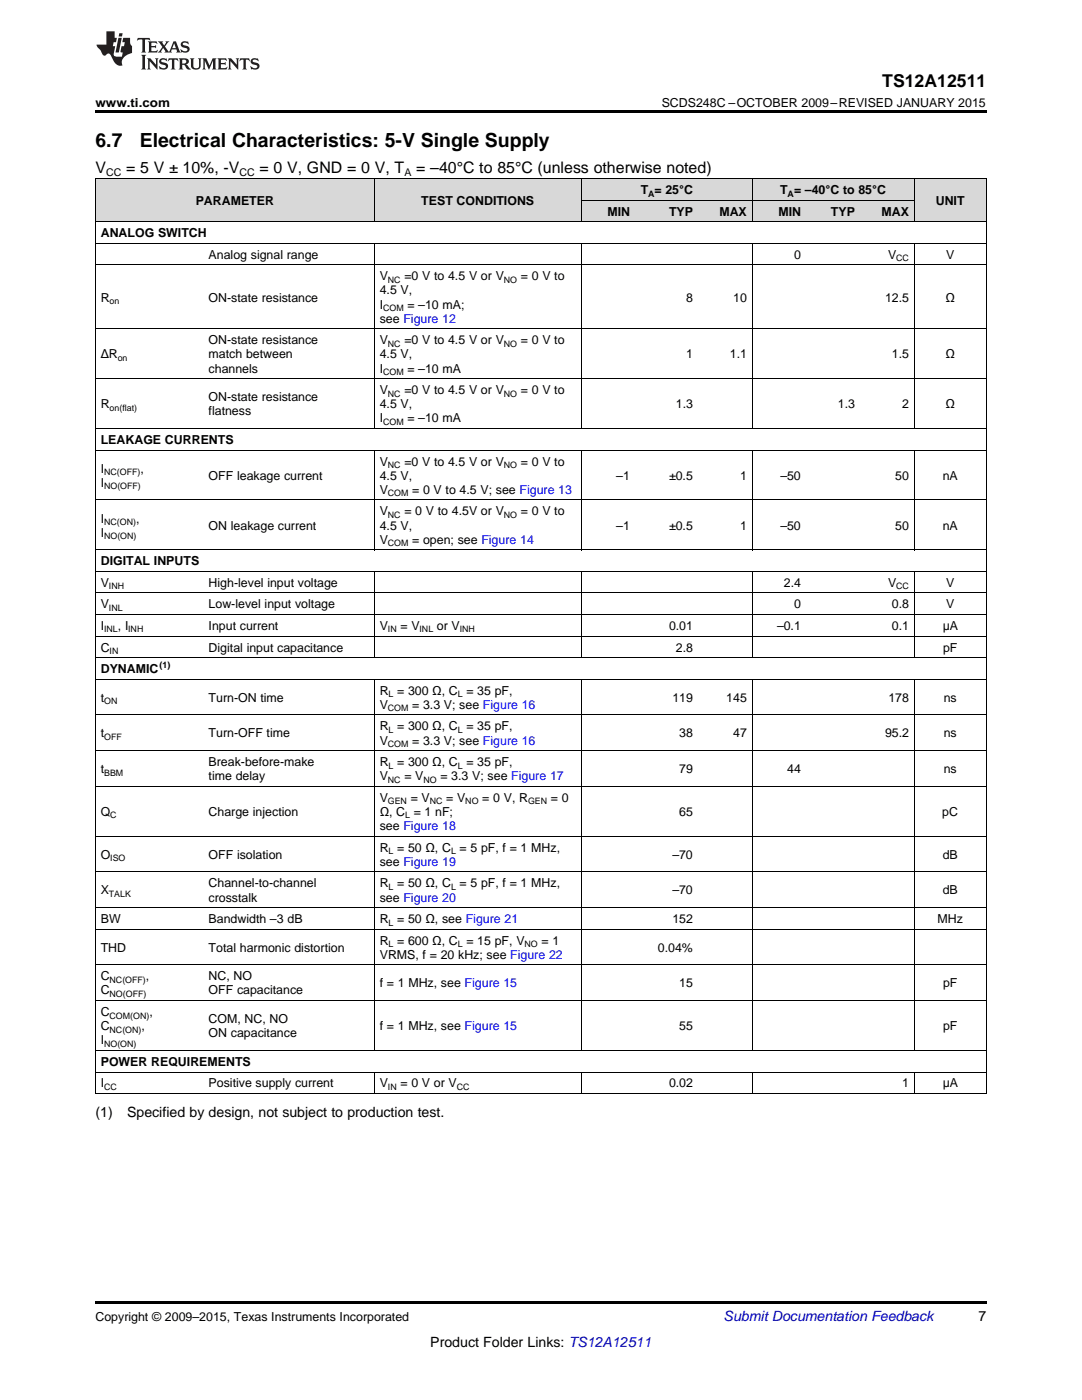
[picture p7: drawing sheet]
<svg xmlns="http://www.w3.org/2000/svg" width="216mm" height="279mm" viewBox="0 0 216 279" stroke-linecap="round" stroke-linejoin="round" font-family="sans-serif">
<defs><g id="words">
<g font-size="3.9">
<text x="19" y="29.3">6.7</text>
<text x="27.9" y="29.3">Electrical Characteristics: 5-V Single Supply</text>
</g>
<text font-size="3.5" x="176" y="17.3">TS12A12511</text>
<g font-size="3.2">
<text x="19" y="34.4">V</text>
<text x="25.2" y="34.4">= 5 V ± 10%, -V</text>
<text x="51.8" y="34.4">= 0 V, GND = 0 V, T</text>
<text x="83" y="34.4">= –40°C to 85°C (unless otherwise noted)</text>
</g>
<g font-size="2.8">
<text x="19" y="222.9">(1)</text>
<text x="25.4" y="222.9">Specified by design, not subject to production test.</text>
<text x="195.3" y="263.6">7</text>
<text x="85.9" y="268.9">Product Folder Links: TS12A12511</text>
</g>
<text font-size="2.8" fill="#0000c8" x="144.4" y="263.6">Submit Documentation Feedback</text>
<g font-size="2.5">
<text x="19" y="21.4">www.ti.com</text>
<text x="132" y="21.4">SCDS248C –OCTOBER 2009–REVISED JANUARY 2015</text>
<text x="39.1" y="40.9">PARAMETER</text>
<text x="84.1" y="40.9">TEST CONDITIONS</text>
<text x="127.8" y="38.7">T = 25°C</text>
<text x="155.7" y="38.7">T = –40°C to 85°C</text>
<text x="186.7" y="40.9">UNIT</text>
<text x="20.1" y="47.3">ANALOG SWITCH</text>
<text x="121.2" y="43">MIN</text>
<text x="133.5" y="43">TYP</text>
<text x="143.5" y="43">MAX</text>
<text x="155.3" y="43">MIN</text>
<text x="165.8" y="43">TYP</text>
<text x="175.9" y="43">MAX</text>
<text x="41.6" y="51.6">Analog signal range</text>
<text x="158.5" y="51.6">0</text>
<text x="177.2" y="51.6">V</text>
<text x="188.8" y="51.6">V</text>
<text x="75.8" y="56">V</text>
<text x="75.8" y="58.8">4.5 V,</text>
<text x="80.7" y="56">=0 V to 4.5 V or V</text>
<text x="103.9" y="56">= 0 V to</text>
<text x="20.1" y="60.2">R</text>
<text x="41.6" y="60.2">ON-state resistance</text>
<text x="75.8" y="61.6">I</text>
<text x="75.8" y="64.4">see Figure 12</text>
<text x="81.3" y="61.6">= –10 mA;</text>
<text x="136.9" y="60.2">8</text>
<text x="146.3" y="60.2">10</text>
<text x="176.6" y="60.2">12.5</text>
<text x="188.7" y="60.2">Ω</text>
<text x="20.1" y="71.5">ΔR</text>
<text x="41.6" y="68.7">ON-state resistance</text>
<text x="41.6" y="71.5">match between</text>
<text x="75.8" y="68.7">V</text>
<text x="75.8" y="71.5">4.5 V,</text>
<text x="80.7" y="68.7">=0 V to 4.5 V or V</text>
<text x="103.9" y="68.7">= 0 V to</text>
<text x="136.9" y="71.5">1</text>
<text x="145.6" y="71.5">1.1</text>
<text x="178" y="71.5">1.5</text>
<text x="188.7" y="71.5">Ω</text>
<text x="41.6" y="74.4">channels</text>
<text x="75.8" y="74.4">I</text>
<text x="81.3" y="74.4">= –10 mA</text>
<text x="20.1" y="81.5">R</text>
<text x="41.6" y="80.1">ON-state resistance</text>
<text x="41.6" y="82.9">flatness</text>
<text x="75.8" y="78.7">V</text>
<text x="75.8" y="81.5">4.5 V,</text>
<text x="80.7" y="78.7">=0 V to 4.5 V or V</text>
<text x="103.9" y="78.7">= 0 V to</text>
<text x="134.9" y="81.5">1.3</text>
<text x="167.2" y="81.5">1.3</text>
<text x="180" y="81.5">2</text>
<text x="188.7" y="81.5">Ω</text>
<text x="20.1" y="88.6">LEAKAGE CURRENTS</text>
<text x="75.8" y="84.3">I</text>
<text x="81.3" y="84.3">= –10 mA</text>
<text x="20.1" y="94.3">I</text>
<text x="28" y="94.3">,</text>
<text x="41.6" y="95.7">OFF leakage current</text>
<text x="75.8" y="92.9">V</text>
<text x="75.8" y="95.7">4.5 V,</text>
<text x="80.7" y="92.9">=0 V to 4.5 V or V</text>
<text x="103.9" y="92.9">= 0 V to</text>
<text x="123" y="95.7">–1</text>
<text x="133.5" y="95.7">±0.5</text>
<text x="147.7" y="95.7">1</text>
<text x="155.7" y="95.7">–50</text>
<text x="178.6" y="95.7">50</text>
<text x="188.1" y="95.7">nA</text>
<text x="20.1" y="97.2">I</text>
<text x="75.8" y="98.6">V</text>
<text x="82.2" y="98.6">= 0 V to 4.5 V; see Figure 13</text>
<text x="20.1" y="104.3">I</text>
<text x="20.1" y="107.1">I</text>
<text x="27.1" y="104.3">,</text>
<text x="41.6" y="105.7">ON leakage current</text>
<text x="75.8" y="102.9">V</text>
<text x="75.8" y="105.7">4.5 V,</text>
<text x="80.7" y="102.9">= 0 V to 4.5V or V</text>
<text x="103.9" y="102.9">= 0 V to</text>
<text x="123" y="105.7">–1</text>
<text x="133.5" y="105.7">±0.5</text>
<text x="147.7" y="105.7">1</text>
<text x="155.7" y="105.7">–50</text>
<text x="178.6" y="105.7">50</text>
<text x="188.1" y="105.7">nA</text>
<text x="20.1" y="112.8">DIGITAL INPUTS</text>
<text x="75.8" y="108.5">V</text>
<text x="82.2" y="108.5">= open; see Figure 14</text>
<text x="20.1" y="117.1">V</text>
<text x="41.6" y="117.1">High-level input voltage</text>
<text x="156.4" y="117.1">2.4</text>
<text x="177.2" y="117.1">V</text>
<text x="188.8" y="117.1">V</text>
<text x="20.1" y="121.4">V</text>
<text x="20.1" y="125.7">I</text>
<text x="23.5" y="125.7">, I</text>
<text x="41.6" y="121.4">Low-level input voltage</text>
<text x="41.6" y="125.7">Input current</text>
<text x="75.8" y="125.7">V</text>
<text x="79.9" y="125.7">= V</text>
<text x="87.2" y="125.7">or V</text>
<text x="133.5" y="125.7">0.01</text>
<text x="155" y="125.7">–0.1</text>
<text x="158.5" y="121.4">0</text>
<text x="178" y="121.4">0.8</text>
<text x="178" y="125.7">0.1</text>
<text x="188.1" y="125.7">μA</text>
<text x="188.8" y="121.4">V</text>
<text x="20.1" y="130">C</text>
<text x="41.6" y="130">Digital input capacitance</text>
<text x="134.9" y="130">2.8</text>
<text x="188.2" y="130">pF</text>
<text x="20.1" y="134.3">DYNAMIC</text>
<text x="20.1" y="140.1">t</text>
<text x="41.6" y="140.1">Turn-ON time</text>
<text x="75.8" y="138.6">R = 300 Ω, C = 35 pF,</text>
<text x="75.8" y="141.5">V</text>
<text x="82.2" y="141.5">= 3.3 V; see Figure 16</text>
<text x="134.2" y="140.1">119</text>
<text x="144.9" y="140.1">145</text>
<text x="177.3" y="140.1">178</text>
<text x="188.3" y="140.1">ns</text>
<text x="20.1" y="147.2">t</text>
<text x="41.6" y="147.2">Turn-OFF time</text>
<text x="75.8" y="145.8">R = 300 Ω, C = 35 pF,</text>
<text x="75.8" y="148.6">V</text>
<text x="82.2" y="148.6">= 3.3 V; see Figure 16</text>
<text x="135.5" y="147.2">38</text>
<text x="146.3" y="147.2">47</text>
<text x="176.6" y="147.2">95.2</text>
<text x="188.3" y="147.2">ns</text>
<text x="20.1" y="154.3">t</text>
<text x="41.6" y="152.9">Break-before-make</text>
<text x="41.6" y="155.7">time delay</text>
<text x="75.8" y="152.9">R = 300 Ω, C = 35 pF,</text>
<text x="75.8" y="155.7">V</text>
<text x="80.7" y="155.7">= V</text>
<text x="87.9" y="155.7">= 3.3 V; see Figure 17</text>
<text x="135.5" y="154.3">79</text>
<text x="157.1" y="154.3">44</text>
<text x="188.3" y="154.3">ns</text>
<text x="75.8" y="160">V</text>
<text x="82" y="160">= V</text>
<text x="89" y="160">= V</text>
<text x="96.2" y="160">= 0 V, R</text>
<text x="109.9" y="160">= 0</text>
<text x="20.1" y="162.8">Q</text>
<text x="41.6" y="162.8">Charge injection</text>
<text x="75.8" y="162.8">Ω, C = 1 nF;</text>
<text x="75.8" y="165.7">see Figure 18</text>
<text x="135.5" y="162.8">65</text>
<text x="188" y="162.8">pC</text>
<text x="20.1" y="171.4">O</text>
<text x="41.6" y="171.4">OFF isolation</text>
<text x="75.8" y="170">R = 50 Ω, C = 5 pF, f = 1 MHz,</text>
<text x="75.8" y="172.8">see Figure 19</text>
<text x="134.2" y="171.4">–70</text>
<text x="188.1" y="171.4">dB</text>
<text x="20.1" y="178.5">X</text>
<text x="41.6" y="177.1">Channel-to-channel</text>
<text x="41.6" y="179.9">crosstalk</text>
<text x="75.8" y="177.1">R = 50 Ω, C = 5 pF, f = 1 MHz,</text>
<text x="75.8" y="179.9">see Figure 20</text>
<text x="134.2" y="178.5">–70</text>
<text x="188.1" y="178.5">dB</text>
<text x="20.1" y="184.2">BW</text>
<text x="41.6" y="184.2">Bandwidth –3 dB</text>
<text x="75.8" y="184.2">R = 50 Ω, see Figure 21</text>
<text x="134.2" y="184.2">152</text>
<text x="187.1" y="184.2">MHz</text>
<text x="20.1" y="189.9">THD</text>
<text x="41.6" y="189.9">Total harmonic distortion</text>
<text x="75.8" y="188.5">R = 600 Ω, C = 15 pF, V</text>
<text x="75.8" y="191.3">VRMS, f = 20 kHz; see Figure 22</text>
<text x="108.1" y="188.5">= 1</text>
<text x="131.3" y="189.9">0.04%</text>
<text x="20.1" y="195.7">C</text>
<text x="29.1" y="195.7">,</text>
<text x="41.6" y="195.7">NC, NO</text>
<text x="75.8" y="197.1">f = 1 MHz, see Figure 15</text>
<text x="135.5" y="197.1">15</text>
<text x="188.2" y="197.1">pF</text>
<text x="20.1" y="198.5">C</text>
<text x="20.1" y="202.8">C</text>
<text x="29.8" y="202.8">,</text>
<text x="41.6" y="198.5">OFF capacitance</text>
<text x="20.1" y="205.6">C</text>
<text x="20.1" y="208.4">I</text>
<text x="28.2" y="205.6">,</text>
<text x="41.6" y="204.2">COM, NC, NO</text>
<text x="41.6" y="207">ON capacitance</text>
<text x="75.8" y="205.6">f = 1 MHz, see Figure 15</text>
<text x="135.5" y="205.6">55</text>
<text x="188.2" y="205.6">pF</text>
<text x="20.1" y="212.7">POWER REQUIREMENTS</text>
<text x="20.1" y="217">I</text>
<text x="41.6" y="217">Positive supply current</text>
<text x="75.8" y="217">V</text>
<text x="79.9" y="217">= 0 V or V</text>
<text x="133.5" y="217">0.02</text>
<text x="180" y="217">1</text>
<text x="188.1" y="217">μA</text>
<text x="19" y="263.6">Copyright © 2009–2015, Texas Instruments Incorporated</text>
</g>
<g font-size="2.1">
<text x="21.2" y="35.1">CC</text>
<text x="47.8" y="35.1">CC</text>
<text x="80.7" y="35.1">A</text>
</g>
<g font-size="1.8">
<text x="129.3" y="39.2">A</text>
<text x="157.2" y="39.2">A</text>
<text x="178.8" y="52.1">CC</text>
<text x="77.4" y="56.4">NC</text>
<text x="100.5" y="56.4">NO</text>
<text x="21.9" y="60.7">on</text>
<text x="76.4" y="62.1">COM</text>
<text x="77.4" y="69.2">NC</text>
<text x="100.5" y="69.2">NO</text>
<text x="23.5" y="72">on</text>
<text x="76.4" y="74.9">COM</text>
<text x="21.9" y="82">on(flat)</text>
<text x="77.4" y="79.2">NC</text>
<text x="100.5" y="79.2">NO</text>
<text x="76.4" y="84.8">COM</text>
<text x="20.8" y="94.8">NC(OFF)</text>
<text x="77.4" y="93.4">NC</text>
<text x="100.5" y="93.4">NO</text>
<text x="20.8" y="97.6">NO(OFF)</text>
<text x="77.4" y="99.1">COM</text>
<text x="20.8" y="104.8">NC(ON)</text>
<text x="20.8" y="107.6">NO(ON)</text>
<text x="77.4" y="103.4">NC</text>
<text x="100.5" y="103.4">NO</text>
<text x="77.4" y="109">COM</text>
<text x="21.7" y="117.6">INH</text>
<text x="178.8" y="117.6">CC</text>
<text x="21.7" y="121.9">INL</text>
<text x="20.8" y="126.2">INL</text>
<text x="21.9" y="130.5">IN</text>
<text x="25.6" y="126.2">INH</text>
<text x="77.4" y="126.2">IN</text>
<text x="83.7" y="126.2">INL</text>
<text x="91.7" y="126.2">INH</text>
<text x="31.8" y="133.3">(1)</text>
<text x="20.8" y="140.5">ON</text>
<text x="77.4" y="142">COM</text>
<text x="77.5" y="139.1">L</text>
<text x="91.4" y="139.1">L</text>
<text x="20.8" y="147.7">OFF</text>
<text x="77.4" y="149.1">COM</text>
<text x="77.5" y="146.3">L</text>
<text x="91.4" y="146.3">L</text>
<text x="20.8" y="154.8">BBM</text>
<text x="77.5" y="153.4">L</text>
<text x="91.4" y="153.4">L</text>
<text x="77.4" y="156.2">NC</text>
<text x="77.4" y="160.5">GEN</text>
<text x="84.5" y="156.2">NO</text>
<text x="85.8" y="160.5">NC</text>
<text x="92.9" y="160.5">NO</text>
<text x="105.4" y="160.5">GEN</text>
<text x="22" y="163.3">C</text>
<text x="80.9" y="163.3">L</text>
<text x="22" y="171.9">ISO</text>
<text x="77.5" y="170.5">L</text>
<text x="90" y="170.5">L</text>
<text x="21.7" y="179">TALK</text>
<text x="77.5" y="177.6">L</text>
<text x="90" y="177.6">L</text>
<text x="77.5" y="184.7">L</text>
<text x="77.5" y="189">L</text>
<text x="91.4" y="189">L</text>
<text x="104.7" y="189">NO</text>
<text x="21.9" y="196.1">NC(OFF)</text>
<text x="21.9" y="199">NO(OFF)</text>
<text x="21.9" y="203.3">COM(ON)</text>
<text x="20.8" y="208.9">NO(ON)</text>
<text x="21.9" y="206.1">NC(ON)</text>
<text x="20.8" y="217.5">CC</text>
<text x="77.4" y="217.5">IN</text>
<text x="91.2" y="217.5">CC</text>
</g>
</g></defs>
<g fill="#d8d8d8">
<path d="M19 35.7h21.6v8.6h-21.6z"/>
<path d="M40.6 35.7h34.1v8.6h-34.1z"/>
<path d="M74.7 35.7h41.3v8.6h-41.3z"/>
<path d="M116 40h10.8v4.3h-10.8z"/>
<path d="M126.8 40h12.5v4.3h-12.5z"/>
<path d="M139.3 40h10.8v4.3h-10.8z"/>
<path d="M150.1 40h10.8v4.3h-10.8z"/>
<path d="M160.9 40h10.8v4.3h-10.8z"/>
<path d="M171.7 40h10.8v4.3h-10.8z"/>
<path d="M182.5 35.7h14.3v8.6h-14.3z"/>
<path d="M116 35.7h10.8v4.3h-10.8z"/>
<path d="M126.8 35.7h12.5v4.3h-12.5z"/>
<path d="M139.3 35.7h10.8v4.3h-10.8z"/>
<path d="M150.1 35.7h10.8v4.3h-10.8z"/>
<path d="M160.9 35.7h10.8v4.3h-10.8z"/>
<path d="M171.7 35.7h10.8v4.3h-10.8z"/>
</g>
<path d="M19 22h177.8v.5h-177.8zM19 218.3h.2zM126.7 218.3h.1zM139.2 218.3h.1zM150 218.3h.1zM160.8 218.3h.1zM171.6 218.3h.1zM182.4 218.3h.1zM196.7 218.3h.1zM19 259.7h177.8v.5h-177.8z" fill="#000"/>
<g fill="none" stroke="#000" stroke-width=".2">
<path d="M19 35.6h177.8M19.1 35.7v182.6M74.7 35.7v8.6M116 35.7v8.6M116 40h66.5M150.1 35.7v8.6M182.4 35.7v8.6M196.8 35.7v182.6M19 52.9h177.8M19 48.6h177.8M19 44.3h177.8M74.7 48.6v37"/>
<path d="M116 48.6v37M150.1 48.6v37M182.4 48.6v37M19 75.6h177.8M19 65.6h177.8M19 99.8h177.8M19 89.8h177.8M19 85.5h177.8M74.7 89.9v19.9M116 89.9v19.9M150.1 89.9v19.9M182.4 89.9v19.9"/>
<path d="M19 118.3h177.8M19 114h177.8M19 109.7h177.8M74.7 114.1v17.2M116 114.1v17.2M150.1 114.1v17.2M182.4 114.1v17.2M19 135.6h177.8M19 131.3h177.8M19 126.9h177.8M19 122.6h177.8M74.7 135.6v74.1"/>
<path d="M116 135.6v74.1M150.1 135.6v74.1M182.4 135.6v74.1M19 156.9h177.8M19 149.8h177.8M19 142.7h177.8M19 174h177.8M19 166.9h177.8M19 199.7h177.8M19 192.6h177.8M19 185.4h177.8M19 181.1h177.8"/>
<path d="M19 218.2h177.8M19 213.9h177.8M19 209.6h177.8M74.7 214v4.3M116 214v4.3M150.1 214v4.3M182.4 214v4.3"/>
</g>
<g fill="#231f20">
<path d="M27.5 7.6l-.1 .5 .4-.2h.6v.1v2.1l-.2 .4h1l-.3-.4v-2.1l.1-.1h.5l.5 .2-.2-.5zM29.5 8.3l.2 .3v1.5l-.2 .4h1.8l.2-.6a1.04 1.04 0 0 1-1.3 .2v-.7h.6l.3 .2v-.6l-.3 .2h-.6v-.6l.8-.1 .4 .3-.2-.5zM31.5 8.3l.9 1.1-.9 1.1h.8l-.2-.2 .5-.7 .4 .7-.2 .2h1.5l-.1-.2 .1-.4h.9l.1 .4-.2 .2h1l-.3-.3-.7-1.9h-.5l-.9 2-.8-1 .9-1h-.8l.1 .3-.3 .5-.4-.6 .2-.2zM34.7 8.6l.4 1h-.7zM36.3 8.4a.63 .63 0 0 0-.2 .7 .63 .63 0 0 0 .6 .4l.6 .2 .1 .2a.75 .75 0 0 1-.7 .4 .75 .75 0 0 1-.6-.5l.1 .7 .1-.1a1.11 1.11 0 0 0 1.5-.6 1.13 1.13 0 0 0-1.2-.8l-.1-.4a1.04 1.04 0 0 1 1.2 .2l-.2-.5-.1 .1-.5-.2zM28.2 10.9l.2 .4v2.2l-.2 .4h1l-.3-.4v-2.2l.3-.4zM29.3 11.6l.3 .4v1.5l-.3 .4h.8l-.2-.4v-1.3l1.5 1.7v-1.9l.2-.4h-.7l.2 .4v.9l-1.1-1.3zM32 11.8a.62 .62 0 0 0-.2 .7 .62 .62 0 0 0 .6 .4l.6 .1 .1 .3a.76 .76 0 0 1-.7 .3 .76 .76 0 0 1-.6-.4l.1 .7 .1-.1a1.11 1.11 0 0 0 1.5-.6 1.13 1.13 0 0 0-1.2-.8l-.1-.4a1.04 1.04 0 0 1 1.2 .2l-.2-.6-.1 .1-.5-.1zM33.7 11.6l-.2 .6a.61 .61 0 0 1 .8-.3v1.6l-.2 .4h.9l-.2-.4v-1.6a.63 .63 0 0 1 .8 .3l-.2-.6zM35.6 11.6l.3 .4v1.5l-.3 .4h1l-.2-.2v-.8l.5 .2a.76 .76 0 0 0 1.2 .7l-1-1a.58 .58 0 0 0 .6-.5 .58 .58 0 0 0-.5-.6zM36.4 11.9h.1a.45 .45 0 0 1 .5 .1 .45 .45 0 0 1 .1 .5l-.7 .2zM37.9 11.6l.2 .2a2.17 2.17 0 0 0 .3 1.9 .99 .99 0 0 0 1.6-.6v-1.1l.2-.4h-.7l.2 .2a1.92 1.92 0 0 1-.2 1.8 .6 .6 0 0 1-.9-.5v-1.1l.2-.4zM40.4 11.6l.2 .4v1.5l-.2 .4h.7l-.2-.4v-1.4l.8 1.8 .8-1.8v1.4l-.2 .4h.9l-.2-.4v-1.5l.2-.4h-.8l-.6 1.5-.6-1.5zM43.4 11.6l.2 .4v1.5l-.2 .4h1.8l.2-.6a1.04 1.04 0 0 1-1.3 .1v-.6h.5l.4 .2v-.6l-.4 .2h-.5v-.7h.8l.3 .3-.1-.6zM45.5 11.6l.2 .4v1.5l-.2 .4h.7l-.2-.4v-1.3l1.5 1.7v-1.9l.2-.4h-.7l.2 .4v.9l-1.1-1.3zM47.9 11.6l-.1 .6a.61 .61 0 0 1 .8-.3v1.6l-.3 .4h1l-.3-.4 .1-1.6a.63 .63 0 0 1 .7 .3l-.1-.6zM50.2 11.8a.62 .62 0 0 0-.2 .7 .62 .62 0 0 0 .6 .4l.6 .1 .2 .3a.76 .76 0 0 1-.8 .3 .76 .76 0 0 1-.6-.4l.1 .7 .2-.1a1.11 1.11 0 0 0 1.5-.6 1.13 1.13 0 0 0-1.3-.8l-.1-.4a1.04 1.04 0 0 1 1.2 .2l-.1-.6-.2 .1-.5-.1z"/>
<path d="M21.2 6.3v2.6h-1.9l.1 .4 .7 .9a.91 .91 0 0 0 1 .8 .56 .56 0 0 1 .5-.3 .56 .56 0 0 1 .5 .3l.4 .8a1.53 1.53 0 0 0 1.9 1.2 1.54 1.54 0 0 1 1-2.1l.9-.3v-1.4a1.52 1.52 0 0 1-.3-1.6h-1.4l-.2 .8h.5l-.2 .8h-.4l-.2 1v.2l.4 .1-.2 .8a1.93 1.93 0 0 1-1.6-.3l.3-1.8h-.5l.2-.8h.4l.2-.8h-.4v-1.3zM23.6 7.6l-.6 2.9h.7l.6-2.9zM23.8 6.6l-.1 .7h.6l.2-.7z"/>
</g>
<use href="#words"/>
</svg>
